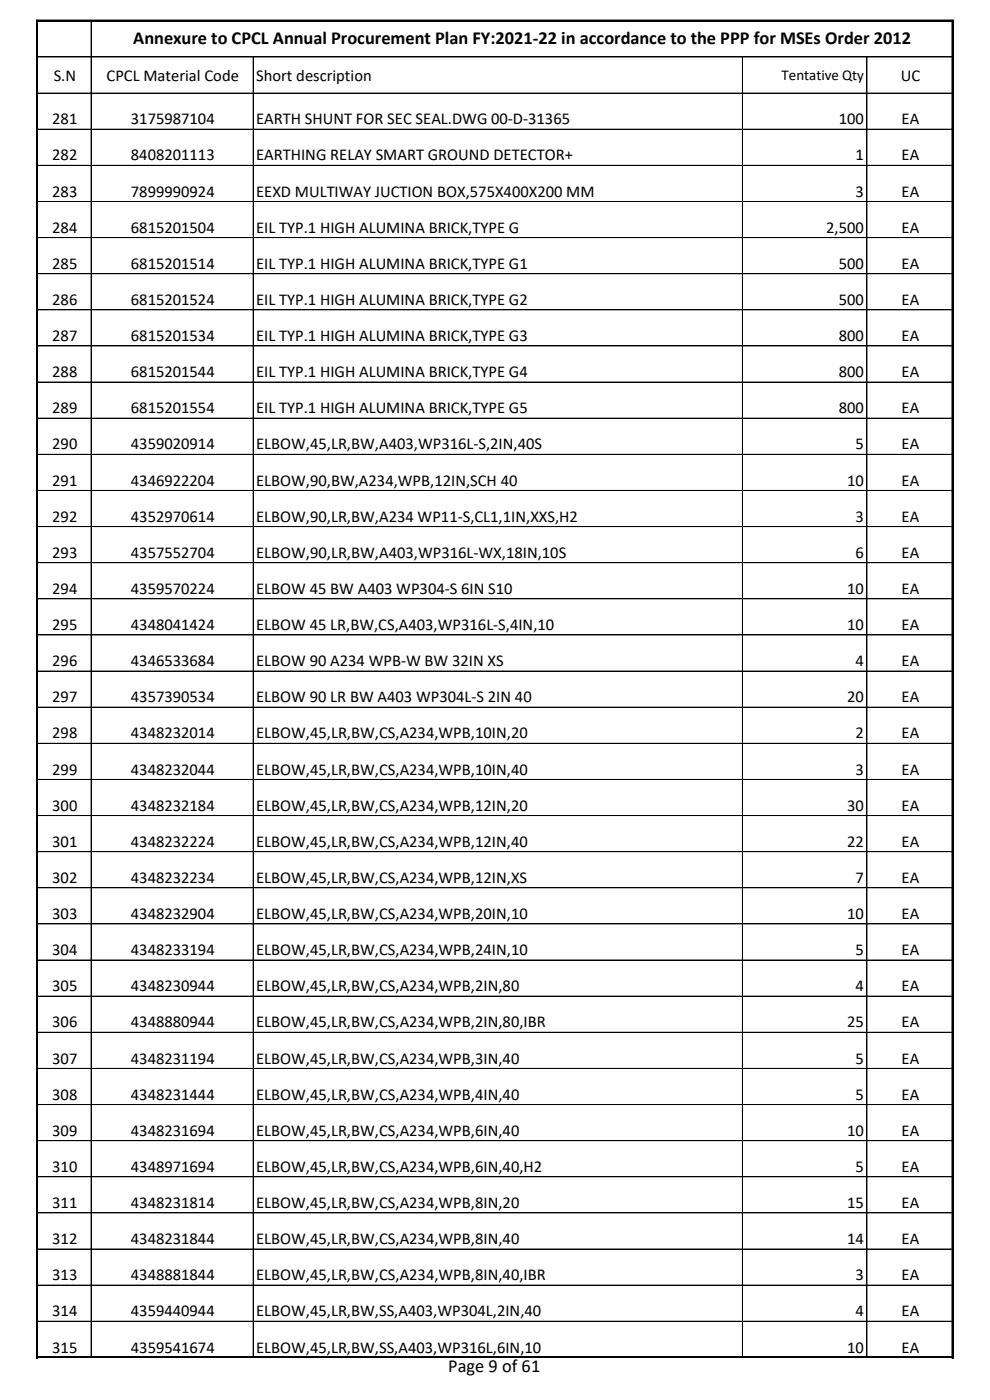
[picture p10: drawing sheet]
<svg xmlns="http://www.w3.org/2000/svg" width="210mm" height="297mm" viewBox="0 0 210 297" stroke-linecap="round" stroke-linejoin="round" font-family="sans-serif">
<defs><g id="words">
<g font-size="3.9">
<text x="28.3" y="9.4">Annexure to CPCL Annual Procurement Plan FY:2021-22 in accordance to the PPP for MSEs Order 2012</text>
<text x="95.1" y="291.1">Page 9 of 61</text>
</g>
<g font-size="3.5">
<text x="11.4" y="17.1">S.N</text>
<text x="22.6" y="17.1">CPCL Material Code</text>
<text x="54.3" y="17.1">Short description</text>
<text x="191.1" y="17.1">UC</text>
<text x="11.1" y="26.4">281</text>
<text x="27.8" y="26.4">3175987104</text>
<text x="54.3" y="26.4">EARTH SHUNT FOR SEC SEAL.DWG 00-D-31365</text>
<text x="177.9" y="26.4">100</text>
<text x="191.3" y="26.4">EA</text>
<text x="11.1" y="34">282</text>
<text x="27.8" y="34">8408201113</text>
<text x="54.3" y="34">EARTHING RELAY SMART GROUND DETECTOR+</text>
<text x="181.5" y="34">1</text>
<text x="191.3" y="34">EA</text>
<text x="11.1" y="41.7">283</text>
<text x="27.8" y="41.7">7899990924</text>
<text x="54.3" y="41.7">EEXD MULTIWAY JUCTION BOX,575X400X200 MM</text>
<text x="181.5" y="41.7">3</text>
<text x="191.3" y="41.7">EA</text>
<text x="11.1" y="49.4">284</text>
<text x="27.8" y="49.4">6815201504</text>
<text x="54.3" y="49.4">EIL TYP.1 HIGH ALUMINA BRICK,TYPE G</text>
<text x="175.3" y="49.4">2,500</text>
<text x="191.3" y="49.4">EA</text>
<text x="11.1" y="57">285</text>
<text x="27.8" y="57">6815201514</text>
<text x="54.3" y="57">EIL TYP.1 HIGH ALUMINA BRICK,TYPE G1</text>
<text x="177.9" y="57">500</text>
<text x="191.3" y="57">EA</text>
<text x="11.1" y="64.7">286</text>
<text x="27.8" y="64.7">6815201524</text>
<text x="54.3" y="64.7">EIL TYP.1 HIGH ALUMINA BRICK,TYPE G2</text>
<text x="177.9" y="64.7">500</text>
<text x="191.3" y="64.7">EA</text>
<text x="11.1" y="72.4">287</text>
<text x="27.8" y="72.4">6815201534</text>
<text x="54.3" y="72.4">EIL TYP.1 HIGH ALUMINA BRICK,TYPE G3</text>
<text x="177.9" y="72.4">800</text>
<text x="191.3" y="72.4">EA</text>
<text x="11.1" y="80">288</text>
<text x="27.8" y="80">6815201544</text>
<text x="54.3" y="80">EIL TYP.1 HIGH ALUMINA BRICK,TYPE G4</text>
<text x="177.9" y="80">800</text>
<text x="191.3" y="80">EA</text>
<text x="11.1" y="87.7">289</text>
<text x="27.8" y="87.7">6815201554</text>
<text x="54.3" y="87.7">EIL TYP.1 HIGH ALUMINA BRICK,TYPE G5</text>
<text x="177.9" y="87.7">800</text>
<text x="191.3" y="87.7">EA</text>
<text x="11.1" y="95.4">290</text>
<text x="27.8" y="95.4">4359020914</text>
<text x="54.3" y="95.4">ELBOW,45,LR,BW,A403,WP316L-S,2IN,40S</text>
<text x="181.5" y="95.4">5</text>
<text x="191.3" y="95.4">EA</text>
<text x="11.1" y="103">291</text>
<text x="27.8" y="103">4346922204</text>
<text x="54.3" y="103">ELBOW,90,BW,A234,WPB,12IN,SCH 40</text>
<text x="179.7" y="103">10</text>
<text x="191.3" y="103">EA</text>
<text x="11.1" y="110.7">292</text>
<text x="27.8" y="110.7">4352970614</text>
<text x="54.3" y="110.7">ELBOW,90,LR,BW,A234 WP11-S,CL1,1IN,XXS,H2</text>
<text x="181.5" y="110.7">3</text>
<text x="191.3" y="110.7">EA</text>
<text x="11.1" y="118.3">293</text>
<text x="27.8" y="118.3">4357552704</text>
<text x="54.3" y="118.3">ELBOW,90,LR,BW,A403,WP316L-WX,18IN,10S</text>
<text x="181.5" y="118.3">6</text>
<text x="191.3" y="118.3">EA</text>
<text x="11.1" y="126">294</text>
<text x="27.8" y="126">4359570224</text>
<text x="54.3" y="126">ELBOW 45 BW A403 WP304-S 6IN S10</text>
<text x="179.7" y="126">10</text>
<text x="191.3" y="126">EA</text>
<text x="11.1" y="133.7">295</text>
<text x="27.8" y="133.7">4348041424</text>
<text x="54.3" y="133.7">ELBOW 45 LR,BW,CS,A403,WP316L-S,4IN,10</text>
<text x="179.7" y="133.7">10</text>
<text x="191.3" y="133.7">EA</text>
<text x="11.1" y="141.3">296</text>
<text x="27.8" y="141.3">4346533684</text>
<text x="54.3" y="141.3">ELBOW 90 A234 WPB-W BW 32IN XS</text>
<text x="181.5" y="141.3">4</text>
<text x="191.3" y="141.3">EA</text>
<text x="11.1" y="149">297</text>
<text x="27.8" y="149">4357390534</text>
<text x="54.3" y="149">ELBOW 90 LR BW A403 WP304L-S 2IN 40</text>
<text x="179.7" y="149">20</text>
<text x="191.3" y="149">EA</text>
<text x="11.1" y="156.7">298</text>
<text x="27.8" y="156.7">4348232014</text>
<text x="54.3" y="156.7">ELBOW,45,LR,BW,CS,A234,WPB,10IN,20</text>
<text x="181.5" y="156.7">2</text>
<text x="191.3" y="156.7">EA</text>
<text x="11.1" y="164.3">299</text>
<text x="27.8" y="164.3">4348232044</text>
<text x="54.3" y="164.3">ELBOW,45,LR,BW,CS,A234,WPB,10IN,40</text>
<text x="181.5" y="164.3">3</text>
<text x="191.3" y="164.3">EA</text>
<text x="11.1" y="172">300</text>
<text x="27.8" y="172">4348232184</text>
<text x="54.3" y="172">ELBOW,45,LR,BW,CS,A234,WPB,12IN,20</text>
<text x="179.7" y="172">30</text>
<text x="191.3" y="172">EA</text>
<text x="11.1" y="179.6">301</text>
<text x="27.8" y="179.6">4348232224</text>
<text x="54.3" y="179.6">ELBOW,45,LR,BW,CS,A234,WPB,12IN,40</text>
<text x="179.7" y="179.6">22</text>
<text x="191.3" y="179.6">EA</text>
<text x="11.1" y="187.3">302</text>
<text x="27.8" y="187.3">4348232234</text>
<text x="54.3" y="187.3">ELBOW,45,LR,BW,CS,A234,WPB,12IN,XS</text>
<text x="181.5" y="187.3">7</text>
<text x="191.3" y="187.3">EA</text>
<text x="11.1" y="195">303</text>
<text x="27.8" y="195">4348232904</text>
<text x="54.3" y="195">ELBOW,45,LR,BW,CS,A234,WPB,20IN,10</text>
<text x="179.7" y="195">10</text>
<text x="191.3" y="195">EA</text>
<text x="11.1" y="202.6">304</text>
<text x="27.8" y="202.6">4348233194</text>
<text x="54.3" y="202.6">ELBOW,45,LR,BW,CS,A234,WPB,24IN,10</text>
<text x="181.5" y="202.6">5</text>
<text x="191.3" y="202.6">EA</text>
<text x="11.1" y="210.3">305</text>
<text x="27.8" y="210.3">4348230944</text>
<text x="54.3" y="210.3">ELBOW,45,LR,BW,CS,A234,WPB,2IN,80</text>
<text x="181.5" y="210.3">4</text>
<text x="191.3" y="210.3">EA</text>
<text x="11.1" y="218">306</text>
<text x="27.8" y="218">4348880944</text>
<text x="54.3" y="218">ELBOW,45,LR,BW,CS,A234,WPB,2IN,80,IBR</text>
<text x="179.7" y="218">25</text>
<text x="191.3" y="218">EA</text>
<text x="11.1" y="225.6">307</text>
<text x="27.8" y="225.6">4348231194</text>
<text x="54.3" y="225.6">ELBOW,45,LR,BW,CS,A234,WPB,3IN,40</text>
<text x="181.5" y="225.6">5</text>
<text x="191.3" y="225.6">EA</text>
<text x="11.1" y="233.3">308</text>
<text x="27.8" y="233.3">4348231444</text>
<text x="54.3" y="233.3">ELBOW,45,LR,BW,CS,A234,WPB,4IN,40</text>
<text x="181.5" y="233.3">5</text>
<text x="191.3" y="233.3">EA</text>
<text x="11.1" y="241">309</text>
<text x="27.8" y="241">4348231694</text>
<text x="54.3" y="241">ELBOW,45,LR,BW,CS,A234,WPB,6IN,40</text>
<text x="179.7" y="241">10</text>
<text x="191.3" y="241">EA</text>
<text x="11.1" y="248.6">310</text>
<text x="27.8" y="248.6">4348971694</text>
<text x="54.3" y="248.6">ELBOW,45,LR,BW,CS,A234,WPB,6IN,40,H2</text>
<text x="181.5" y="248.6">5</text>
<text x="191.3" y="248.6">EA</text>
<text x="11.1" y="256.3">311</text>
<text x="27.8" y="256.3">4348231814</text>
<text x="54.3" y="256.3">ELBOW,45,LR,BW,CS,A234,WPB,8IN,20</text>
<text x="179.7" y="256.3">15</text>
<text x="191.3" y="256.3">EA</text>
<text x="11.1" y="263.9">312</text>
<text x="27.8" y="263.9">4348231844</text>
<text x="54.3" y="263.9">ELBOW,45,LR,BW,CS,A234,WPB,8IN,40</text>
<text x="179.7" y="263.9">14</text>
<text x="191.3" y="263.9">EA</text>
<text x="11.1" y="271.6">313</text>
<text x="27.8" y="271.6">4348881844</text>
<text x="54.3" y="271.6">ELBOW,45,LR,BW,CS,A234,WPB,8IN,40,IBR</text>
<text x="181.5" y="271.6">3</text>
<text x="191.3" y="271.6">EA</text>
<text x="11.1" y="279.3">314</text>
<text x="27.8" y="279.3">4359440944</text>
<text x="54.3" y="279.3">ELBOW,45,LR,BW,SS,A403,WP304L,2IN,40</text>
<text x="181.5" y="279.3">4</text>
<text x="191.3" y="279.3">EA</text>
<text x="11.1" y="286.9">315</text>
<text x="27.8" y="286.9">4359541674</text>
<text x="54.3" y="286.9">ELBOW,45,LR,BW,SS,A403,WP316L,6IN,10</text>
<text x="179.7" y="286.9">10</text>
<text x="191.3" y="286.9">EA</text>
</g>
<text font-size="3.2" x="165.8" y="17">Tentative Qty</text>
</g></defs>
<g fill="none" stroke="#000" stroke-width=".21">
<path d="M8 12.1h194.1M8 19.7h194.1M19.3 4.5v15.3M19.3 19.8v268.2M53.7 12.1v7.7M53.7 19.8v268.2M157.5 12.1v7.7M157.5 19.8v268.2M183.9 12.1v7.7M183.9 19.8v268.2M202 4.3v283.8M202.1 4.5v15.3"/>
<path d="M202.1 19.8v268.2h-194.1M202.2 4.3h-194.4v283.8M8 27.4h194.1M8 35.1h194.1M8 42.7h194.1M8 50.4h194.1M8 58.1h194.1M8 65.7h194.1M8 73.4h194.1M8 81.1h194.1M8 88.7h194.1M8 96.4h194.1"/>
<path d="M8 104.1h194.1M8 111.7h194.1M8 119.4h194.1M8 127h194.1M8 134.7h194.1M8 142.4h194.1M8 150h194.1M202.1 157.7h-194.1M8 165.4h194.1M8 173h194.1M8 180.7h194.1M8 188.3h194.1"/>
<path d="M8 196h194.1M8 203.7h194.1M8 211.3h194.1M202.1 219h-194.1M8 226.7h194.1M8 234.3h194.1M8 242h194.1M8 249.7h194.1M202.1 257.3h-194.1M202.1 265h-194.1M202.1 272.6h-194.1M7.8 287.8h194.4"/>
<path d="M202.1 280.3h-194.1"/>
</g>
<path d="M7.7 4.4h194.6M7.9 4.2v283.9M202.1 4.2v283.9M7.7 288h194.6" fill="none" stroke="#000" stroke-width=".34"/>
<use href="#words"/>
</svg>
